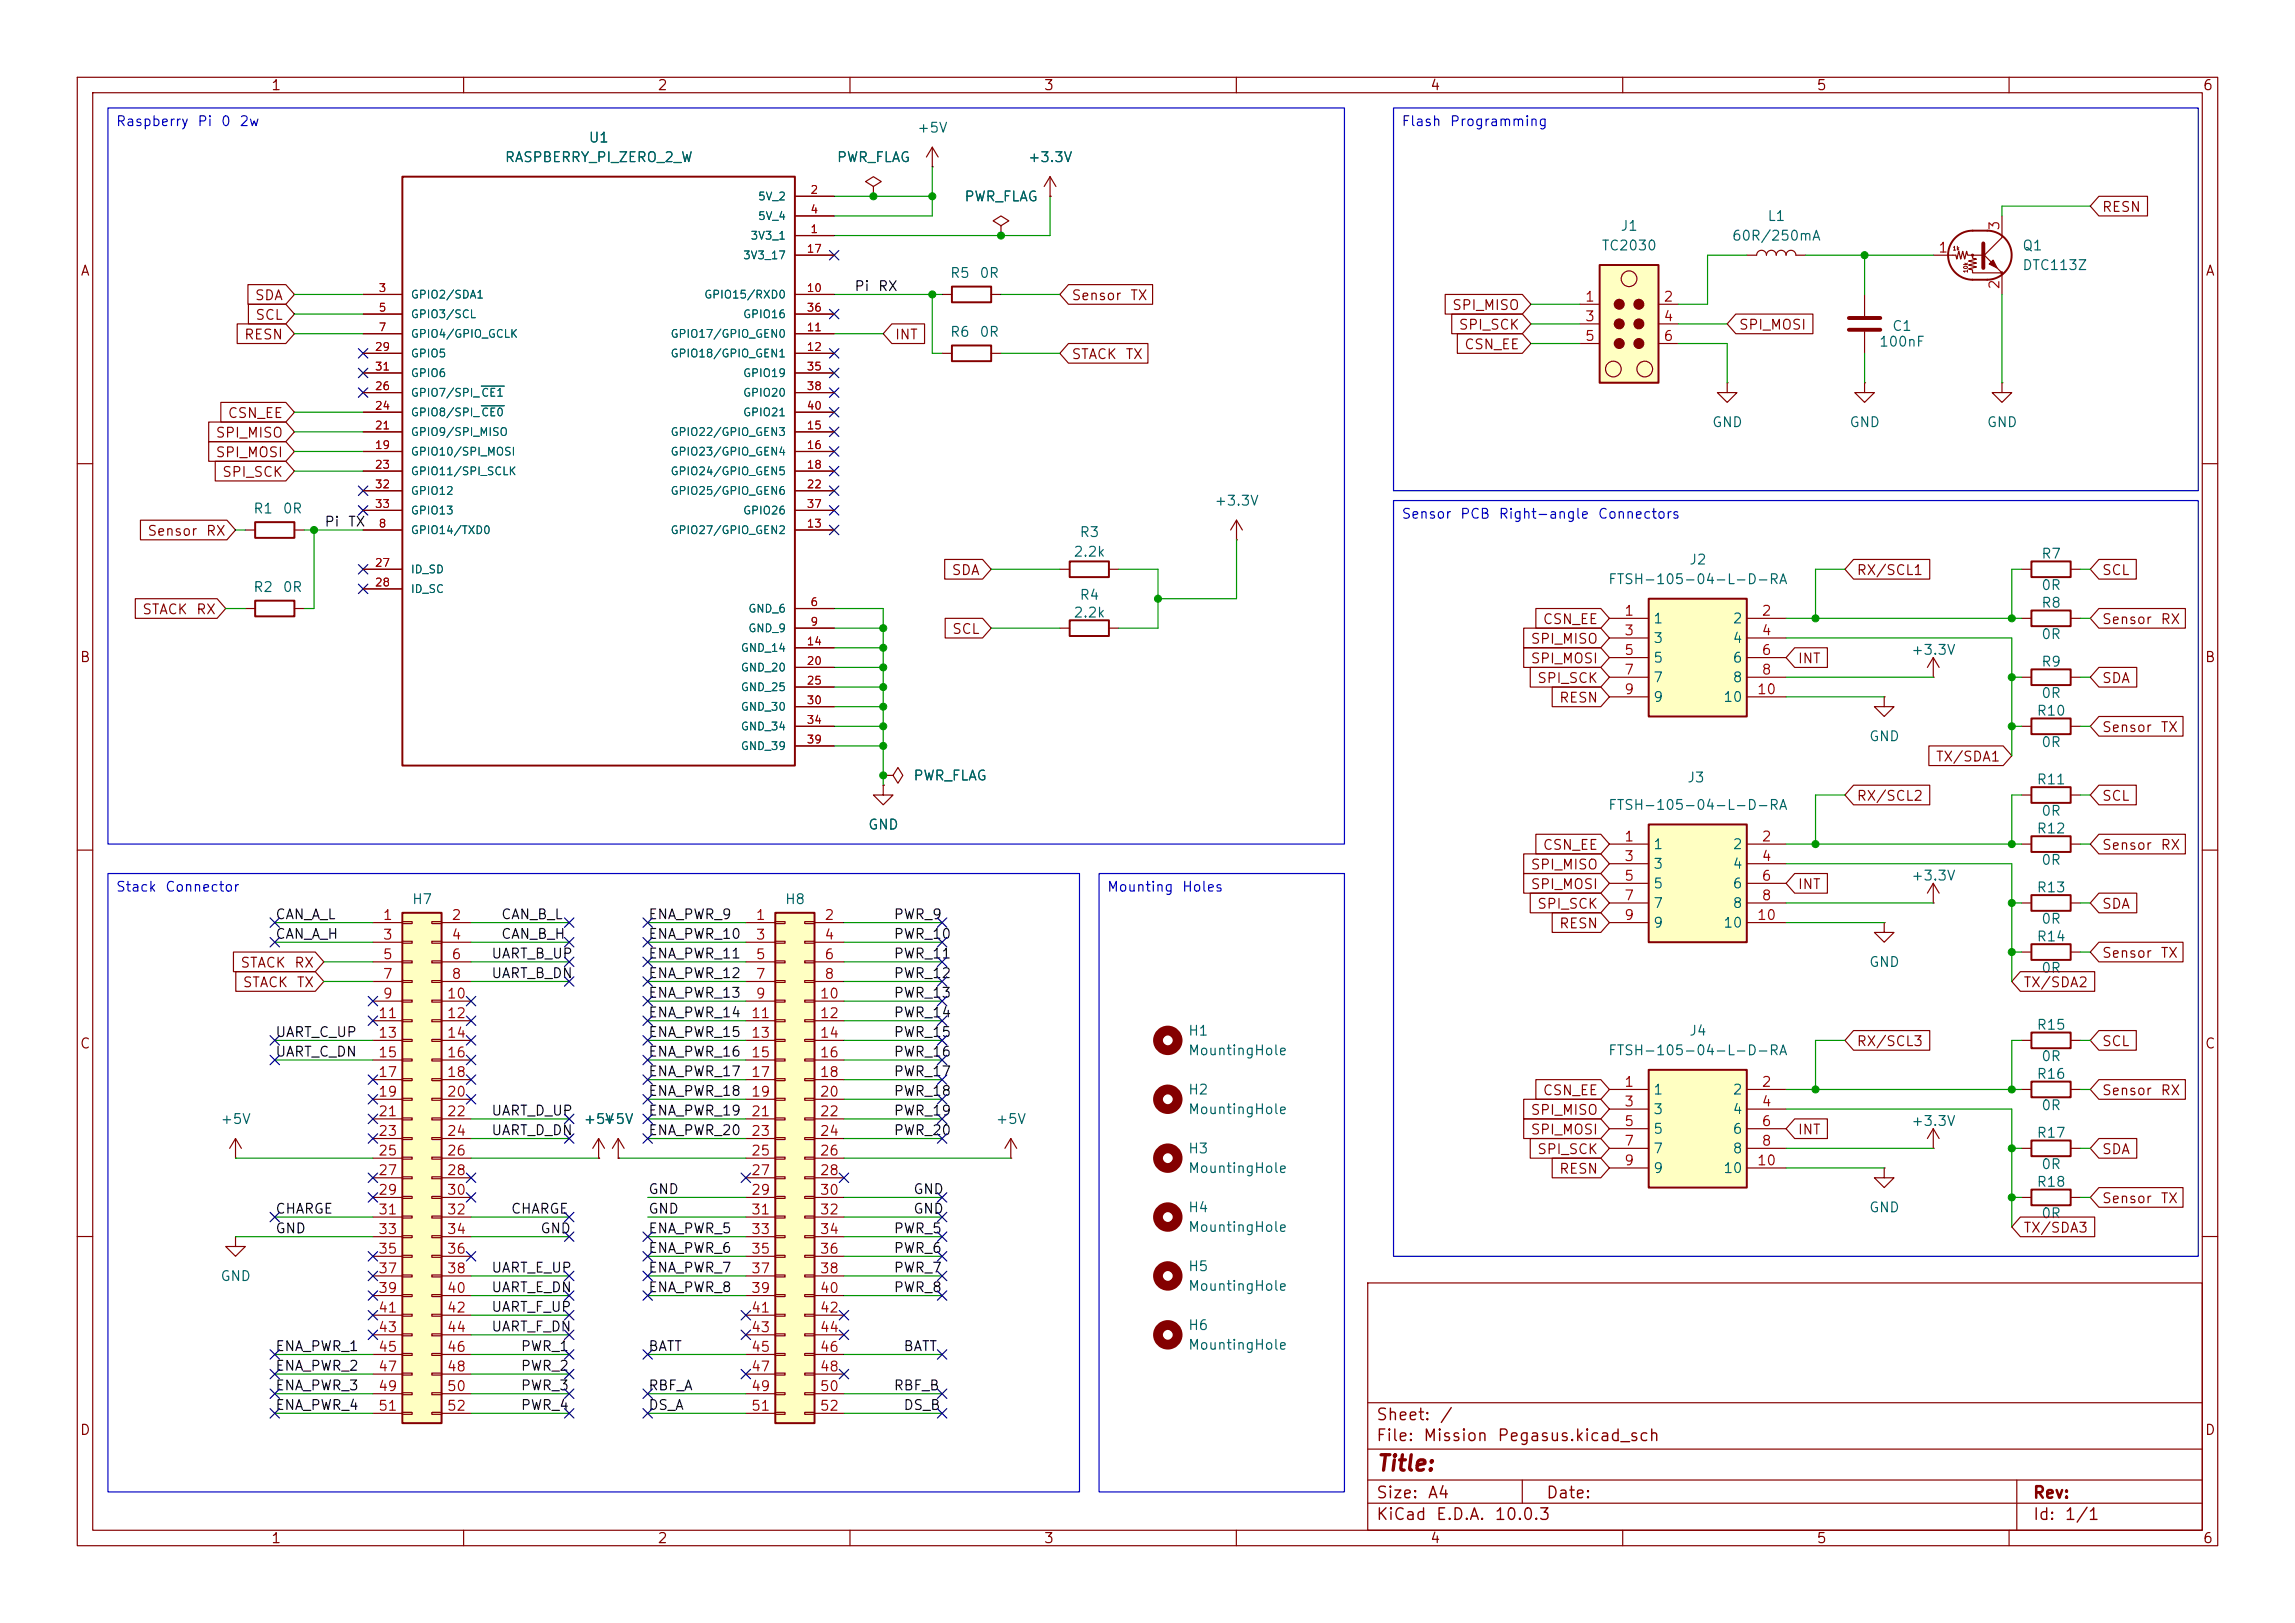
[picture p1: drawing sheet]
<svg xmlns="http://www.w3.org/2000/svg" width="297mm" height="210mm" viewBox="0 0 297 210" stroke-linecap="round" stroke-linejoin="round" font-family="sans-serif">
<defs><g id="words">
<text font-size="2" fill="#840000" x="178" y="190.8">Title:</text>
<g font-size="1.5" fill="#840000">
<text x="178" y="184.2">Sheet:</text>
<text x="186.2" y="184.2">/</text>
<text x="178" y="186.9">File:</text>
<text x="184.1" y="186.9">Mission</text>
<text x="193.7" y="186.9">Pegasus.kicad_sch</text>
<text x="178" y="197.1">KiCad</text>
<text x="178" y="194.3">Size:</text>
<text x="184.7" y="194.3">A4</text>
<text x="185.7" y="197.1">E.D.A.</text>
<text x="193.3" y="197.1">10.0.3</text>
<text x="200" y="194.3">Date:</text>
<text x="263" y="194.3">Rev:</text>
<text x="263" y="197.1">Id:</text>
<text x="267.1" y="197.1">1/1</text>
</g>
<g font-size="1.3" fill="#840000">
<text x="35" y="12">1</text>
<text x="85" y="12">2</text>
<text x="135" y="12">3</text>
<text x="185" y="12">4</text>
<text x="235" y="12">5</text>
<text x="285" y="12">6</text>
<text x="271.9" y="27.7">RESN</text>
<text x="10.3" y="36">A</text>
<text x="285.3" y="36">A</text>
<text x="32.9" y="39.2">SDA</text>
<text x="33" y="41.7">SCL</text>
<text x="138.6" y="39.2">Sensor</text>
<text x="146.2" y="39.2">TX</text>
<text x="187.8" y="40.4">SPI_MISO</text>
<text x="31.5" y="44.2">RESN</text>
<text x="115.7" y="44.2">INT</text>
<text x="138.6" y="46.8">STACK</text>
<text x="145.6" y="46.8">TX</text>
<text x="188.7" y="43">SPI_SCK</text>
<text x="189.4" y="45.5">CSN_EE</text>
<text x="224.9" y="43">SPI_MOSI</text>
<text x="27.8" y="59.5">SPI_MOSI</text>
<text x="27.8" y="56.9">SPI_MISO</text>
<text x="29.4" y="54.4">CSN_EE</text>
<text x="28.7" y="62">SPI_SCK</text>
<text x="19" y="69.6">Sensor</text>
<text x="26.6" y="69.6">RX</text>
<text x="123.1" y="74.7">SDA</text>
<text x="240.2" y="74.7">RX/SCL1</text>
<text x="271.9" y="74.7">SCL</text>
<text x="18.3" y="79.8">STACK</text>
<text x="25.3" y="79.8">RX</text>
<text x="123.1" y="82.3">SCL</text>
<text x="198" y="83.6">SPI_MISO</text>
<text x="199.6" y="81.1">CSN_EE</text>
<text x="271.9" y="81.1">Sensor</text>
<text x="279.5" y="81.1">RX</text>
<text x="10.3" y="86">B</text>
<text x="198" y="86.2">SPI_MOSI</text>
<text x="198.8" y="88.7">SPI_SCK</text>
<text x="232.6" y="86.2">INT</text>
<text x="271.9" y="88.7">SDA</text>
<text x="285.3" y="86">B</text>
<text x="201.7" y="91.2">RESN</text>
<text x="271.9" y="95">Sensor</text>
<text x="279.5" y="95">TX</text>
<text x="250.4" y="98.9">TX/SDA1</text>
<text x="240.2" y="103.9">RX/SCL2</text>
<text x="271.9" y="103.9">SCL</text>
<text x="198" y="112.8">SPI_MISO</text>
<text x="199.6" y="110.3">CSN_EE</text>
<text x="271.9" y="110.3">Sensor</text>
<text x="279.5" y="110.3">RX</text>
<text x="198" y="115.4">SPI_MOSI</text>
<text x="198.8" y="117.9">SPI_SCK</text>
<text x="232.6" y="115.4">INT</text>
<text x="271.9" y="117.9">SDA</text>
<text x="31" y="125.5">STACK</text>
<text x="38" y="125.5">RX</text>
<text x="201.7" y="120.4">RESN</text>
<text x="271.9" y="124.3">Sensor</text>
<text x="279.5" y="124.3">TX</text>
<text x="31.3" y="128.1">STACK</text>
<text x="38.3" y="128.1">TX</text>
<text x="261.8" y="128.1">TX/SDA2</text>
<text x="10.3" y="136">C</text>
<text x="240.2" y="135.7">RX/SCL3</text>
<text x="271.9" y="135.7">SCL</text>
<text x="285.3" y="136">C</text>
<text x="199.6" y="142">CSN_EE</text>
<text x="271.9" y="142">Sensor</text>
<text x="279.5" y="142">RX</text>
<text x="198" y="147.1">SPI_MOSI</text>
<text x="198" y="144.6">SPI_MISO</text>
<text x="198.8" y="149.7">SPI_SCK</text>
<text x="232.6" y="147.1">INT</text>
<text x="271.9" y="149.7">SDA</text>
<text x="201.7" y="152.2">RESN</text>
<text x="261.8" y="159.8">TX/SDA3</text>
<text x="271.9" y="156">Sensor</text>
<text x="279.5" y="156">TX</text>
<text x="10.3" y="186">D</text>
<text x="285.3" y="186">D</text>
<text x="35" y="200">1</text>
<text x="85" y="200">2</text>
<text x="135" y="200">3</text>
<text x="185" y="200">4</text>
<text x="235" y="200">5</text>
<text x="285" y="200">6</text>
</g>
<g font-size="1.3" fill="#0000c2">
<text x="14.9" y="16.6">Raspberry</text>
<text x="25.5" y="16.6">Pi</text>
<text x="28.5" y="16.6">0</text>
<text x="30.9" y="16.6">2w</text>
<text x="181.3" y="16.6">Flash</text>
<text x="187.5" y="16.6">Programming</text>
<text x="181.3" y="67.4">Sensor</text>
<text x="188.9" y="67.4">PCB</text>
<text x="193.9" y="67.4">Right-angle</text>
<text x="206.7" y="67.4">Connectors</text>
<text x="14.9" y="115.7">Stack</text>
<text x="21.3" y="115.7">Connector</text>
<text x="143.2" y="115.7">Mounting</text>
<text x="152.9" y="115.7">Holes</text>
</g>
<g font-size="1.3" fill="#006464">
<text x="118.6" y="17.5">+5V</text>
<text x="65.2" y="21.3">RASPBERRY_PI_ZERO_2_W</text>
<text x="76.1" y="18.8">U1</text>
<text x="108.2" y="21.3">PWR_FLAG</text>
<text x="132.9" y="21.3">+3.3V</text>
<text x="124.7" y="26.4">PWR_FLAG</text>
<text x="228.6" y="28.9">L1</text>
<text x="207.2" y="32.7">TC2030</text>
<text x="209.6" y="30.2">J1</text>
<text x="224.1" y="31.5">60R/250mA</text>
<text x="261.6" y="32.7">Q1</text>
<text x="261.6" y="35.3">DTC113Z</text>
<text x="122.9" y="36.3">R5</text>
<text x="126.7" y="36.3">0R</text>
<text x="122.9" y="43.9">R6</text>
<text x="126.7" y="43.9">0R</text>
<text x="243.1" y="45.2">100nF</text>
<text x="244.8" y="43.1">C1</text>
<text x="221.5" y="55.6">GND</text>
<text x="239.3" y="55.6">GND</text>
<text x="257" y="55.6">GND</text>
<text x="157.1" y="65.7">+3.3V</text>
<text x="32.7" y="66.8">R1</text>
<text x="36.5" y="66.8">0R</text>
<text x="139.6" y="69.8">R3</text>
<text x="32.7" y="76.9">R2</text>
<text x="36.5" y="76.9">0R</text>
<text x="138.8" y="72.3">2.2k</text>
<text x="139.6" y="77.9">R4</text>
<text x="208" y="75.9">FTSH-105-04-L-D-RA</text>
<text x="218.5" y="73.4">J2</text>
<text x="264.1" y="72.6">R7</text>
<text x="264.1" y="76.7">0R</text>
<text x="138.8" y="80.2">2.2k</text>
<text x="213.9" y="81">1</text>
<text x="213.9" y="83.5">3</text>
<text x="224.1" y="81">2</text>
<text x="224.1" y="83.5">4</text>
<text x="264.1" y="78.9">R8</text>
<text x="264.1" y="83">0R</text>
<text x="213.9" y="86.1">5</text>
<text x="213.9" y="88.6">7</text>
<text x="224.1" y="86.1">6</text>
<text x="224.1" y="88.6">8</text>
<text x="247.2" y="85">+3.3V</text>
<text x="264.1" y="86.6">R9</text>
<text x="213.9" y="91.1">9</text>
<text x="222.9" y="91.1">10</text>
<text x="263.5" y="92.9">R10</text>
<text x="264.1" y="90.6">0R</text>
<text x="118.1" y="101.3">PWR_FLAG</text>
<text x="218.3" y="101.6">J3</text>
<text x="241.8" y="96.2">GND</text>
<text x="263.5" y="101.8">R11</text>
<text x="264.1" y="97">0R</text>
<text x="112.3" y="107.7">GND</text>
<text x="208" y="105.1">FTSH-105-04-L-D-RA</text>
<text x="264.1" y="105.9">0R</text>
<text x="213.9" y="110.2">1</text>
<text x="213.9" y="112.7">3</text>
<text x="224.1" y="110.2">2</text>
<text x="224.1" y="112.7">4</text>
<text x="263.5" y="108.2">R12</text>
<text x="264.1" y="112.2">0R</text>
<text x="53.2" y="117.3">H7</text>
<text x="101.5" y="117.3">H8</text>
<text x="213.9" y="115.3">5</text>
<text x="213.9" y="117.8">7</text>
<text x="224.1" y="115.3">6</text>
<text x="224.1" y="117.8">8</text>
<text x="247.2" y="114.3">+3.3V</text>
<text x="263.5" y="115.8">R13</text>
<text x="264.1" y="119.8">0R</text>
<text x="213.9" y="120.4">9</text>
<text x="222.9" y="120.4">10</text>
<text x="241.8" y="125.4">GND</text>
<text x="263.5" y="122.1">R14</text>
<text x="264.1" y="126.2">0R</text>
<text x="153.7" y="134.3">H1</text>
<text x="153.7" y="136.9">MountingHole</text>
<text x="208" y="136.9">FTSH-105-04-L-D-RA</text>
<text x="218.5" y="134.3">J4</text>
<text x="263.5" y="133.6">R15</text>
<text x="264.1" y="137.6">0R</text>
<text x="153.7" y="141.9">H2</text>
<text x="213.9" y="141.9">1</text>
<text x="224.1" y="141.9">2</text>
<text x="263.5" y="139.9">R16</text>
<text x="264.1" y="144">0R</text>
<text x="28.4" y="145.8">+5V</text>
<text x="75.4" y="145.8">+5V</text>
<text x="78" y="145.8">+5V</text>
<text x="128.8" y="145.8">+5V</text>
<text x="153.7" y="144.5">MountingHole</text>
<text x="153.7" y="149.6">H3</text>
<text x="213.9" y="144.5">3</text>
<text x="213.9" y="147">5</text>
<text x="213.9" y="149.6">7</text>
<text x="224.1" y="144.5">4</text>
<text x="224.1" y="147">6</text>
<text x="224.1" y="149.6">8</text>
<text x="247.2" y="146">+3.3V</text>
<text x="263.5" y="147.5">R17</text>
<text x="153.7" y="152.1">MountingHole</text>
<text x="213.9" y="152.1">9</text>
<text x="222.9" y="152.1">10</text>
<text x="263.5" y="153.9">R18</text>
<text x="264.1" y="151.6">0R</text>
<text x="153.7" y="157.2">H4</text>
<text x="153.7" y="159.7">MountingHole</text>
<text x="241.8" y="157.2">GND</text>
<text x="264.1" y="157.9">0R</text>
<text x="28.4" y="166.1">GND</text>
<text x="153.7" y="164.8">H5</text>
<text x="153.7" y="167.3">MountingHole</text>
<text x="153.7" y="172.4">H6</text>
<text x="153.7" y="175">MountingHole</text>
</g>
<g font-size="1.3" fill="#a90000">
<text x="259.1" y="29.9" transform="rotate(-90 259.1 29.9)">3</text>
<text x="250.8" y="33">1</text>
<text x="205" y="39.3">1</text>
<text x="205" y="41.9">3</text>
<text x="215.2" y="39.3">2</text>
<text x="215.2" y="41.9">4</text>
<text x="259.1" y="37.5" transform="rotate(-90 259.1 37.5)">2</text>
<text x="205" y="44.4">5</text>
<text x="215.2" y="44.4">6</text>
<text x="210.1" y="80">1</text>
<text x="210.1" y="82.5">3</text>
<text x="227.9" y="80">2</text>
<text x="227.9" y="82.5">4</text>
<text x="210.1" y="85.1">5</text>
<text x="210.1" y="87.6">7</text>
<text x="227.9" y="85.1">6</text>
<text x="227.9" y="87.6">8</text>
<text x="210.1" y="90.1">9</text>
<text x="227.3" y="90.1">10</text>
<text x="210.1" y="109.2">1</text>
<text x="210.1" y="111.7">3</text>
<text x="227.9" y="109.2">2</text>
<text x="227.9" y="111.7">4</text>
<text x="49.5" y="119.4">1</text>
<text x="58.3" y="119.4">2</text>
<text x="97.7" y="119.4">1</text>
<text x="106.6" y="119.4">2</text>
<text x="210.1" y="114.3">5</text>
<text x="210.1" y="116.8">7</text>
<text x="210.1" y="119.4">9</text>
<text x="227.3" y="119.4">10</text>
<text x="227.9" y="114.3">6</text>
<text x="227.9" y="116.8">8</text>
<text x="49.5" y="121.9">3</text>
<text x="49.5" y="124.4">5</text>
<text x="58.3" y="121.9">4</text>
<text x="58.3" y="124.4">6</text>
<text x="97.7" y="121.9">3</text>
<text x="97.7" y="124.4">5</text>
<text x="106.6" y="121.9">4</text>
<text x="106.6" y="124.4">6</text>
<text x="49.5" y="127">7</text>
<text x="49.5" y="129.5">9</text>
<text x="57.7" y="129.5">10</text>
<text x="58.3" y="127">8</text>
<text x="97.7" y="127">7</text>
<text x="97.7" y="129.5">9</text>
<text x="106" y="129.5">10</text>
<text x="106.6" y="127">8</text>
<text x="48.9" y="132.1">11</text>
<text x="48.9" y="134.6">13</text>
<text x="48.9" y="137.1">15</text>
<text x="57.7" y="132.1">12</text>
<text x="57.7" y="134.6">14</text>
<text x="57.7" y="137.1">16</text>
<text x="97.1" y="132.1">11</text>
<text x="97.1" y="134.6">13</text>
<text x="97.1" y="137.1">15</text>
<text x="106" y="132.1">12</text>
<text x="106" y="134.6">14</text>
<text x="106" y="137.1">16</text>
<text x="48.9" y="139.7">17</text>
<text x="48.9" y="142.2">19</text>
<text x="57.7" y="139.7">18</text>
<text x="57.7" y="142.2">20</text>
<text x="97.1" y="139.7">17</text>
<text x="97.1" y="142.2">19</text>
<text x="106" y="139.7">18</text>
<text x="106" y="142.2">20</text>
<text x="210.1" y="140.9">1</text>
<text x="210.1" y="143.5">3</text>
<text x="227.9" y="140.9">2</text>
<text x="227.9" y="143.5">4</text>
<text x="48.9" y="144.8">21</text>
<text x="48.9" y="147.3">23</text>
<text x="48.9" y="149.8">25</text>
<text x="57.7" y="144.8">22</text>
<text x="57.7" y="147.3">24</text>
<text x="57.7" y="149.8">26</text>
<text x="97.1" y="144.8">21</text>
<text x="97.1" y="147.3">23</text>
<text x="97.1" y="149.8">25</text>
<text x="106" y="144.8">22</text>
<text x="106" y="147.3">24</text>
<text x="106" y="149.8">26</text>
<text x="210.1" y="146">5</text>
<text x="210.1" y="148.6">7</text>
<text x="227.9" y="146">6</text>
<text x="227.9" y="148.6">8</text>
<text x="48.9" y="152.4">27</text>
<text x="48.9" y="154.9">29</text>
<text x="57.7" y="152.4">28</text>
<text x="57.7" y="154.9">30</text>
<text x="97.1" y="152.4">27</text>
<text x="97.1" y="154.9">29</text>
<text x="106" y="152.4">28</text>
<text x="106" y="154.9">30</text>
<text x="210.1" y="151.1">9</text>
<text x="227.3" y="151.1">10</text>
<text x="48.9" y="157.5">31</text>
<text x="48.9" y="160">33</text>
<text x="57.7" y="157.5">32</text>
<text x="57.7" y="160">34</text>
<text x="97.1" y="157.5">31</text>
<text x="97.1" y="160">33</text>
<text x="106" y="157.5">32</text>
<text x="106" y="160">34</text>
<text x="48.9" y="162.5">35</text>
<text x="48.9" y="165.1">37</text>
<text x="48.9" y="167.6">39</text>
<text x="57.7" y="162.5">36</text>
<text x="57.7" y="165.1">38</text>
<text x="57.7" y="167.6">40</text>
<text x="97.1" y="162.5">35</text>
<text x="97.1" y="165.1">37</text>
<text x="97.1" y="167.6">39</text>
<text x="106" y="162.5">36</text>
<text x="106" y="165.1">38</text>
<text x="106" y="167.6">40</text>
<text x="48.9" y="170.2">41</text>
<text x="48.9" y="172.7">43</text>
<text x="57.7" y="170.2">42</text>
<text x="57.7" y="172.7">44</text>
<text x="97.1" y="170.2">41</text>
<text x="97.1" y="172.7">43</text>
<text x="106" y="170.2">42</text>
<text x="106" y="172.7">44</text>
<text x="48.9" y="175.2">45</text>
<text x="48.9" y="177.8">47</text>
<text x="57.7" y="175.2">46</text>
<text x="57.7" y="177.8">48</text>
<text x="97.1" y="175.2">45</text>
<text x="97.1" y="177.8">47</text>
<text x="106" y="175.2">46</text>
<text x="106" y="177.8">48</text>
<text x="48.9" y="180.3">49</text>
<text x="48.9" y="182.9">51</text>
<text x="57.7" y="180.3">50</text>
<text x="57.7" y="182.9">52</text>
<text x="97.1" y="180.3">49</text>
<text x="97.1" y="182.9">51</text>
<text x="106" y="180.3">50</text>
<text x="106" y="182.9">52</text>
</g>
<g font-size="1.3" fill="#0f0f0f">
<text x="110.5" y="38">Pi</text>
<text x="113.5" y="38">RX</text>
<text x="41.9" y="68.5">Pi</text>
<text x="45" y="68.5">TX</text>
<text x="35.6" y="119.3">CAN_A_L</text>
<text x="64.8" y="119.3">CAN_B_L</text>
<text x="83.8" y="119.3">ENA_PWR_9</text>
<text x="115.6" y="119.3">PWR_9</text>
<text x="35.6" y="121.8">CAN_A_H</text>
<text x="63.5" y="124.3">UART_B_UP</text>
<text x="64.8" y="121.8">CAN_B_H</text>
<text x="83.8" y="124.3">ENA_PWR_11</text>
<text x="83.8" y="121.8">ENA_PWR_10</text>
<text x="115.6" y="124.3">PWR_11</text>
<text x="115.6" y="121.8">PWR_10</text>
<text x="63.5" y="126.9">UART_B_DN</text>
<text x="83.8" y="132">ENA_PWR_14</text>
<text x="83.8" y="129.4">ENA_PWR_13</text>
<text x="83.8" y="126.9">ENA_PWR_12</text>
<text x="115.6" y="129.4">PWR_13</text>
<text x="115.6" y="126.9">PWR_12</text>
<text x="115.6" y="132">PWR_14</text>
<text x="35.6" y="137">UART_C_DN</text>
<text x="35.6" y="134.5">UART_C_UP</text>
<text x="83.8" y="137">ENA_PWR_16</text>
<text x="83.8" y="134.5">ENA_PWR_15</text>
<text x="115.6" y="134.5">PWR_15</text>
<text x="115.6" y="137">PWR_16</text>
<text x="83.8" y="139.6">ENA_PWR_17</text>
<text x="83.8" y="142.1">ENA_PWR_18</text>
<text x="115.6" y="142.1">PWR_18</text>
<text x="115.6" y="139.6">PWR_17</text>
<text x="63.5" y="144.7">UART_D_UP</text>
<text x="63.5" y="147.2">UART_D_DN</text>
<text x="83.8" y="147.2">ENA_PWR_20</text>
<text x="83.8" y="144.7">ENA_PWR_19</text>
<text x="115.6" y="144.7">PWR_19</text>
<text x="115.6" y="147.2">PWR_20</text>
<text x="83.8" y="154.8">GND</text>
<text x="118.1" y="154.8">GND</text>
<text x="35.6" y="159.9">GND</text>
<text x="35.6" y="157.4">CHARGE</text>
<text x="66" y="157.4">CHARGE</text>
<text x="69.8" y="159.9">GND</text>
<text x="83.8" y="157.4">GND</text>
<text x="83.8" y="159.9">ENA_PWR_5</text>
<text x="115.6" y="159.9">PWR_5</text>
<text x="118.1" y="157.4">GND</text>
<text x="63.5" y="167.5">UART_E_DN</text>
<text x="63.5" y="165">UART_E_UP</text>
<text x="83.8" y="162.4">ENA_PWR_6</text>
<text x="83.8" y="165">ENA_PWR_7</text>
<text x="83.8" y="167.5">ENA_PWR_8</text>
<text x="115.6" y="165">PWR_7</text>
<text x="115.6" y="167.5">PWR_8</text>
<text x="115.6" y="162.4">PWR_6</text>
<text x="63.5" y="170.1">UART_F_UP</text>
<text x="63.5" y="172.6">UART_F_DN</text>
<text x="35.6" y="175.1">ENA_PWR_1</text>
<text x="35.6" y="177.7">ENA_PWR_2</text>
<text x="67.3" y="177.7">PWR_2</text>
<text x="67.3" y="175.1">PWR_1</text>
<text x="83.8" y="175.1">BATT</text>
<text x="116.8" y="175.1">BATT</text>
<text x="35.6" y="182.8">ENA_PWR_4</text>
<text x="35.6" y="180.2">ENA_PWR_3</text>
<text x="67.3" y="182.8">PWR_4</text>
<text x="67.3" y="180.2">PWR_3</text>
<text x="83.8" y="182.8">DS_A</text>
<text x="83.8" y="180.2">RBF_A</text>
<text x="115.6" y="180.2">RBF_B</text>
<text x="116.8" y="182.8">DS_B</text>
</g>
<g font-size="1" fill="#006464">
<text x="98" y="26.2">5V_2</text>
<text x="98" y="28.7">5V_4</text>
<text x="96.1" y="33.8">3V3_17</text>
<text x="97.1" y="31.3">3V3_1</text>
<text x="53.1" y="38.9">GPIO2/SDA1</text>
<text x="53.1" y="41.4">GPIO3/SCL</text>
<text x="91.1" y="38.9">GPIO15/RXD0</text>
<text x="96.1" y="41.4">GPIO16</text>
<text x="53.1" y="44">GPIO4/GPIO_GCLK</text>
<text x="53.1" y="46.5">GPIO5</text>
<text x="86.7" y="44">GPIO17/GPIO_GEN0</text>
<text x="86.7" y="46.5">GPIO18/GPIO_GEN1</text>
<text x="53.1" y="51.6">GPIO7/SPI_CE1</text>
<text x="53.1" y="49">GPIO6</text>
<text x="96.1" y="49">GPIO19</text>
<text x="96.1" y="51.6">GPIO20</text>
<text x="53.1" y="59.2">GPIO10/SPI_MOSI</text>
<text x="53.1" y="56.7">GPIO9/SPI_MISO</text>
<text x="53.1" y="54.1">GPIO8/SPI_CE0</text>
<text x="86.7" y="56.7">GPIO22/GPIO_GEN3</text>
<text x="86.7" y="59.2">GPIO23/GPIO_GEN4</text>
<text x="96.1" y="54.1">GPIO21</text>
<text x="53.1" y="61.7">GPIO11/SPI_SCLK</text>
<text x="53.1" y="64.3">GPIO12</text>
<text x="86.7" y="61.7">GPIO24/GPIO_GEN5</text>
<text x="86.7" y="64.3">GPIO25/GPIO_GEN6</text>
<text x="53.1" y="69.4">GPIO14/TXD0</text>
<text x="53.1" y="66.8">GPIO13</text>
<text x="86.7" y="69.4">GPIO27/GPIO_GEN2</text>
<text x="96.1" y="66.8">GPIO26</text>
<text x="53.1" y="74.4">ID_SD</text>
<text x="53.1" y="77">ID_SC</text>
<text x="96.8" y="79.5">GND_6</text>
<text x="96.8" y="82.1">GND_9</text>
<text x="95.8" y="84.6">GND_14</text>
<text x="95.8" y="87.1">GND_20</text>
<text x="95.8" y="89.7">GND_25</text>
<text x="95.8" y="92.2">GND_30</text>
<text x="95.8" y="94.8">GND_34</text>
<text x="95.8" y="97.3">GND_39</text>
</g>
<g font-size="1" fill="#a90000">
<text x="104.8" y="25.3">2</text>
<text x="104.8" y="27.9">4</text>
<text x="104.3" y="32.9">17</text>
<text x="104.8" y="30.4">1</text>
<text x="48.9" y="38">3</text>
<text x="48.9" y="40.6">5</text>
<text x="104.3" y="38">10</text>
<text x="104.3" y="40.6">36</text>
<text x="48.4" y="45.6">29</text>
<text x="48.9" y="43.1">7</text>
<text x="104.3" y="43.1">11</text>
<text x="104.3" y="45.6">12</text>
<text x="48.4" y="53.3">24</text>
<text x="48.4" y="50.7">26</text>
<text x="48.4" y="48.2">31</text>
<text x="104.3" y="48.2">35</text>
<text x="104.3" y="50.7">38</text>
<text x="104.3" y="53.3">40</text>
<text x="48.4" y="58.3">19</text>
<text x="48.4" y="55.8">21</text>
<text x="104.3" y="55.8">15</text>
<text x="104.3" y="58.3">16</text>
<text x="48.4" y="60.9">23</text>
<text x="48.4" y="63.4">32</text>
<text x="48.4" y="66">33</text>
<text x="104.3" y="60.9">18</text>
<text x="104.3" y="63.4">22</text>
<text x="104.3" y="66">37</text>
<text x="48.9" y="68.5">8</text>
<text x="104.3" y="68.5">13</text>
<text x="48.4" y="73.6">27</text>
<text x="48.4" y="76.1">28</text>
<text x="104.3" y="83.7">14</text>
<text x="104.8" y="78.7">6</text>
<text x="104.8" y="81.2">9</text>
<text x="104.3" y="86.3">20</text>
<text x="104.3" y="88.8">25</text>
<text x="104.3" y="91.4">30</text>
<text x="104.3" y="93.9">34</text>
<text x="104.3" y="96.4">39</text>
</g>
<g font-size=".5" fill="#840000">
<text x="252.7" y="32.5">1k</text>
<text x="254.8" y="35.4" transform="rotate(-90 254.8 35.4)">10k</text>
</g>
</g></defs>
<g fill="none" stroke="#840000" stroke-width=".15">
<path d="M10 10h277v190h-277zM12 12h273v186h-273zM60 10v2M110 10v2M120.6 19.1l-.7 1.2M120.6 19.1l.8 1.2M120.6 19.1v2.5M160 10v2M210 10v2M260 10v2M113 24.1l1-.6-1-.6-1 .6 1 .6v1.3M113 25.4h.1"/>
<path d="M120.6 21.6h.1M121.9 38.1h1.3M128.3 38.1h1.2M129.5 29.2l1.1-.6-1.1-.7-1 .7 1 .6v1.3M129.5 30.5h.1M10 60h2M137.2 73.7h1.2M143.5 73.7h1.3M285 60h2M137.2 81.3h1.2M143.5 81.3h1.3M10 110h2"/>
<path d="M114.3 100.3h1.3l.6-1 .6 1-.6 1-.6-1M114.3 100.3h.1M250.2 116.8h.1M250.2 114.3l-.8 1.3M250.2 114.3l.8 1.3M250.2 114.3v2.5M261.6 102.9h1.3M268 102.9h1.2M285 110h2M10 160h2M177 166h108v32h-108zM285 160h2"/>
<path d="M60 198v2M110 198v2M160 198v2M177 194.5h108M177 191.5h108M177 187.5h108M177 181.5h108M197 191.5v3M210 198v2M260 198v2M261 191.5v6.5"/>
</g>
<path d="M123.2 37.1h5.1v2h-5.1zM138.4 72.6h5.1v2.1h-5.1zM138.4 80.3h5.1v2h-5.1zM262.9 101.9h5.1v2h-5.1z" fill="none" stroke="#840000" stroke-width=".25"/>
<g fill="none" stroke="#840000" stroke-width="1.3">
<circle cx="151.1" cy="157.5" r="1.27"/>
<circle cx="151.1" cy="165.1" r="1.27"/>
</g>
<path d="M213.4 77.5h12.7v15.2h-12.7z" fill="#ffffc2"/>
<path d="M52.1 22.9h50.8v76.2h-50.8zM33 67.6h5.1v2h-5.1zM33 77.7h5.1v2.1h-5.1zM213.4 77.5h12.7v15.2h-12.7zM262.9 108.2h5.1v2h-5.1z" fill="none" stroke="#840000" stroke-width=".25"/>
<g fill="none" stroke="#840000" stroke-width=".15">
<path d="M47 38.1h5.1M102.9 30.5h5M102.9 25.4h5M102.9 38.1h5M102.9 27.9h5M102.9 33h5M226.1 33h1.2a.64 .64 0 0 1 .7-.6 .64 .64 0 0 1 .6 .6 .64 .64 0 0 1 .6-.6 .64 .64 0 0 1 .7 .6 .64 .64 0 0 1 .6-.6 .64 .64 0 0 1 .6 .6 .64 .64 0 0 1 .7-.6 .64 .64 0 0 1 .6 .6h1.3M47 40.6h5.1M47 43.2h5.1M47 45.7h5.1M47 55.9h5.1M47 58.4h5.1"/>
<path d="M47 53.3h5.1M47 50.8h5.1M47 48.3h5.1M102.9 40.6h5M102.9 43.2h5M102.9 45.7h5M102.9 55.9h5M102.9 58.4h5M102.9 53.3h5M102.9 50.8h5M102.9 48.3h5M223.5 49.5v1.3h1.3l-1.3 1.3-1.3-1.3h1.3"/>
<path d="M223.5 49.5h.1M241.3 49.5v1.3h1.3l-1.3 1.3-1.3-1.3h1.3M241.3 49.5h.1M31.7 68.6h1.3M31.7 78.7h1.3M38.1 68.6h1.3M38.1 78.7h1.3M47 68.6h5.1M47 61h5.1M47 63.5h5.1M47 73.7h5.1M47 76.2h5.1"/>
<path d="M47 66h5.1M102.9 68.6h5M102.9 78.7h5M102.9 61h5M102.9 63.5h5M102.9 66h5M102.9 81.3h5M102.9 83.8h5M102.9 86.4h5M102.9 88.9h5M102.9 91.4h5M102.9 94h5"/>
<path d="M102.9 96.5h5M208.3 80h5.1M208.3 82.6h5.1M208.3 85.1h5.1M208.3 87.6h5.1M208.3 90.2h5.1M226.1 80h5M226.1 82.6h5M226.1 85.1h5M226.1 87.6h5M226.1 90.2h5M114.3 101.6v1.3h1.3l-1.3 1.2-1.3-1.2h1.3"/>
<path d="M114.3 101.6h.1M261.6 109.2h1.3M268 109.2h1.2M30.5 149.9h.1M30.5 147.3l-.8 1.3M30.5 147.3l.7 1.3M30.5 147.3v2.6"/>
</g>
<path d="M62.3 52.5h2.9M62.3 50h2.9" fill="none" stroke="#006464" stroke-width=".15"/>
<path d="M207 34.3h7.6v15.2h-7.6z" fill="#ffffc2"/>
<path d="M207 34.3h7.6v15.2h-7.6zM262.9 72.6h5.1v2.1h-5.1zM262.9 153.9h5.1v2.1h-5.1z" fill="none" stroke="#840000" stroke-width=".25"/>
<g fill="none" stroke="#840000" stroke-width=".15">
<path d="M204.5 39.4h2.5M214.6 39.4h2.6M241.3 38.1v2.8M204.5 41.9h2.5M204.5 44.5h2.5M214.6 41.9h2.6M214.6 44.5h2.6M241.3 42.9v2.8M259.1 49.5v1.3h1.2l-1.2 1.3-1.3-1.3h1.3M259.1 49.5h.1M261.6 73.7h1.3M268 73.7h1.2"/>
<path d="M250.2 148.6h.1M250.2 146.1l-.8 1.2M250.2 146.1l.8 1.2M250.2 146.1v2.5M261.6 154.9h1.3M268 154.9h1.2"/>
<circle cx="210.8" cy="36.1" r="1.02"/>
<circle cx="208.8" cy="47.8" r="1.02"/>
<circle cx="212.9" cy="47.8" r="1.02"/>
</g>
<g fill="#840000" stroke="#840000" stroke-width=".15">
<circle cx="209.5" cy="39.4" r=".63"/>
<circle cx="209.5" cy="41.9" r=".63"/>
<circle cx="209.5" cy="44.4" r=".63"/>
<circle cx="212.1" cy="39.4" r=".63"/>
<circle cx="212.1" cy="41.9" r=".63"/>
<circle cx="212.1" cy="44.4" r=".63"/>
</g>
<circle cx="151.1" cy="172.7" r="1.27" fill="none" stroke="#840000" stroke-width="1.3"/>
<path d="M239.3 41.1h4M239.3 42.7h4" fill="none" stroke="#840000" stroke-width=".51"/>
<path d="M213.4 138.4h12.7v15.3h-12.7z" fill="#ffffc2"/>
<path d="M253 30.8a3.2 3.2 0 0 1 2.3-1h1.9a3.2 3.2 0 0 1 3.1 3.2 3.2 3.2 0 0 1-3.1 3.2h-1.9a3.2 3.2 0 0 1-3-2 3.2 3.2 0 0 1 .7-3.4zM213.4 138.4h12.7v15.3h-12.7z" fill="none" stroke="#840000" stroke-width=".25"/>
<g fill="none" stroke="#840000" stroke-width=".15">
<path d="M250.2 33h2.9l.1 .5 .3-1 .2 1 .3-1 .3 1 .2-1 .1 .5h1.9M256.5 32.8l2.6 2.5h-3.8v-.4l-.5-.1 1-.3-1-.2 1-.3-1-.2 1-.3-.5-.1v-.4M259.1 27.9v2.8l-2.6 2.6M259.1 35.6v2.5M208.3 141h5.1M208.3 143.5h5.1M208.3 146.1h5.1M208.3 148.6h5.1M208.3 151.1h5.1M226.1 141h5M226.1 143.5h5M226.1 146.1h5"/>
<path d="M226.1 148.6h5M226.1 151.1h5M30.5 160v1.3h1.2l-1.2 1.3-1.3-1.3h1.3M30.5 160h.1"/>
<circle cx="255.3" cy="33" r=".13"/>
<circle cx="259.1" cy="35.3" r=".13"/>
</g>
<path d="M256.7 31.5v3.2z" fill="#840000" stroke="#840000" stroke-width=".51"/>
<path d="M257.4 34.2l.5-.5 .5 1z" fill="#840000" stroke="#840000" stroke-width=".15"/>
<path d="M213.4 106.7h12.7v15.2h-12.7z" fill="#ffffc2"/>
<path d="M213.4 106.7h12.7v15.2h-12.7zM262.9 122.2h5.1v2h-5.1z" fill="none" stroke="#840000" stroke-width=".25"/>
<g fill="none" stroke="#840000" stroke-width=".15">
<path d="M243.8 90.2v1.2h1.3l-1.3 1.3-1.2-1.3h1.2M243.8 90.2h.1M208.3 109.2h5.1M208.3 111.8h5.1M208.3 114.3h5.1M208.3 116.8h5.1M208.3 119.4h5.1M226.1 109.2h5M226.1 111.8h5M226.1 114.3h5M226.1 116.8h5M226.1 119.4h5"/>
<path d="M261.6 123.2h1.3M268 123.2h1.2M77.5 149.9h.1M77.5 147.3l-.8 1.3M77.5 147.3l.7 1.3M77.5 147.3v2.6M80 149.9h.1M80 147.3l-.8 1.3M80 147.3l.8 1.3M80 147.3v2.6M130.8 149.9h.1M130.8 147.3l-.8 1.3"/>
<path d="M130.8 147.3l.8 1.3M130.8 147.3v2.6"/>
</g>
<path d="M52.1 118.1h5v66.1h-5z" fill="#ffffc2"/>
<path d="M52.1 118.1h5v66.1h-5z" fill="none" stroke="#840000" stroke-width=".25"/>
<g fill="none" stroke="#840000" stroke-width=".15">
<path d="M48.3 119.4h3.8M52.1 119.3h1.2v.2h-1.2zM55.9 119.3h1.2v.2h-1.2zM57.1 119.4h3.9M48.3 121.9h3.8M48.3 124.5h3.8M48.3 127h3.8M48.3 129.5h3.8M48.3 132.1h3.8M48.3 134.6h3.8M48.3 137.2h3.8M48.3 139.7h3.8"/>
<path d="M52.1 121.8h1.2v.2h-1.2zM52.1 124.3h1.2v.3h-1.2zM52.1 126.9h1.2v.2h-1.2zM52.1 129.4h1.2v.3h-1.2zM52.1 132h1.2v.2h-1.2zM52.1 134.5h1.2v.2h-1.2zM52.1 137h1.2v.3h-1.2zM52.1 139.6h1.2v.2h-1.2zM55.9 121.8h1.2v.2h-1.2zM55.9 124.3h1.2v.3h-1.2zM55.9 126.9h1.2v.2h-1.2zM55.9 129.4h1.2v.3h-1.2z"/>
<path d="M55.9 132h1.2v.2h-1.2zM55.9 134.5h1.2v.2h-1.2zM55.9 137h1.2v.3h-1.2zM55.9 139.6h1.2v.2h-1.2zM57.1 121.9h3.9M57.1 124.5h3.9M57.1 127h3.9M57.1 129.5h3.9M57.1 132.1h3.9M57.1 134.6h3.9M57.1 137.2h3.9M57.1 139.7h3.9"/>
<path d="M48.3 142.2h3.8M48.3 144.8h3.8M48.3 147.3h3.8M48.3 149.9h3.8M48.3 152.4h3.8M48.3 154.9h3.8M48.3 157.5h3.8M52.1 142.1h1.2v.3h-1.2zM52.1 144.7h1.2v.2h-1.2zM52.1 147.2h1.2v.2h-1.2zM52.1 149.7h1.2v.3h-1.2zM52.1 152.3h1.2v.2h-1.2z"/>
<path d="M52.1 154.8h1.2v.3h-1.2zM52.1 157.4h1.2v.2h-1.2zM52.1 159.9h1.2v.2h-1.2zM55.9 142.1h1.2v.3h-1.2zM55.9 144.7h1.2v.2h-1.2zM55.9 147.2h1.2v.2h-1.2zM55.9 149.7h1.2v.3h-1.2zM55.9 152.3h1.2v.2h-1.2zM55.9 154.8h1.2v.3h-1.2zM55.9 157.4h1.2v.2h-1.2zM55.9 159.9h1.2v.2h-1.2zM57.1 142.2h3.9"/>
<path d="M57.1 144.8h3.9M57.1 147.3h3.9M57.1 149.9h3.9M57.1 152.4h3.9M57.1 154.9h3.9M57.1 157.5h3.9M48.3 160h3.8M48.3 162.6h3.8M48.3 165.1h3.8M48.3 167.6h3.8M48.3 170.2h3.8M48.3 172.7h3.8"/>
<path d="M48.3 175.3h3.8M48.3 177.8h3.8M52.1 162.4h1.2v.3h-1.2zM52.1 165h1.2v.2h-1.2zM52.1 167.5h1.2v.3h-1.2zM52.1 170.1h1.2v.2h-1.2zM52.1 172.6h1.2v.2h-1.2zM52.1 175.1h1.2v.3h-1.2zM52.1 177.7h1.2v.2h-1.2zM55.9 162.4h1.2v.3h-1.2zM55.9 165h1.2v.2h-1.2zM55.9 167.5h1.2v.3h-1.2z"/>
<path d="M55.9 170.1h1.2v.2h-1.2zM55.9 172.6h1.2v.2h-1.2zM55.9 175.1h1.2v.3h-1.2zM55.9 177.7h1.2v.2h-1.2zM57.1 160h3.9M57.1 162.6h3.9M57.1 165.1h3.9M57.1 167.6h3.9M57.1 170.2h3.9M57.1 172.7h3.9M57.1 175.3h3.9M57.1 177.8h3.9"/>
<path d="M48.3 180.3h3.8M48.3 182.9h3.8M52.1 180.2h1.2v.3h-1.2zM52.1 182.8h1.2v.2h-1.2zM55.9 180.2h1.2v.3h-1.2zM55.9 182.8h1.2v.2h-1.2zM57.1 180.3h3.9M57.1 182.9h3.9"/>
</g>
<path d="M100.3 118.1h5.1v66.1h-5.1z" fill="#ffffc2"/>
<path d="M123.2 44.7h5.1v2h-5.1zM262.9 79h5.1v2h-5.1zM262.9 93h5.1v2h-5.1zM262.9 86.6h5.1v2h-5.1zM100.3 118.1h5.1v66.1h-5.1zM262.9 115.8h5.1v2.1h-5.1zM262.9 133.6h5.1v2h-5.1zM262.9 140h5.1v2h-5.1zM262.9 147.6h5.1v2h-5.1z" fill="none" stroke="#840000" stroke-width=".25"/>
<g fill="none" stroke="#840000" stroke-width=".15">
<path d="M32.1 36.8h4.9l1.1 1.3-1.1 1.3h-4.9zM32.1 39.4h4.9l1.1 1.2-1.1 1.3h-4.9zM47 38.1h5.1M102.9 30.5h5M102.9 25.4h5M102.9 38.1h5M102.9 27.9h5M102.9 33h5M113 25.4h.1M129.5 30.5h.1M135.9 25.4h.1M135.9 22.9l-.8 1.2"/>
<path d="M135.9 22.9l.8 1.2M135.9 22.9v2.5M138.3 36.8h10.9v2.6h-10.9l-1.1-1.3zM187 38.1h10l1.1 1.3-1.1 1.2h-10zM271.6 25.4h6.3v2.5h-6.3l-1.1-1.2zM27 57.1h10l1.1 1.3-1.1 1.3h-10zM27 54.6h10l1.1 1.3-1.1 1.3h-10zM27.9 59.7h9.1l1.1 1.3-1.1 1.2h-9.1zM28.6 52.1h8.4l1.1 1.2-1.1 1.3h-8.4zM30.7 41.9h6.3l1.1 1.3-1.1 1.3h-6.3zM47 45.7h5.1M47 40.6h5.1"/>
<path d="M47 43.2h5.1M47 55.9h5.1M47 58.4h5.1M47 53.3h5.1M47 50.8h5.1M47 48.3h5.1M102.9 45.7h5M102.9 40.6h5M102.9 43.2h5M102.9 55.9h5M102.9 58.4h5M102.9 53.3h5"/>
<path d="M102.9 50.8h5M102.9 48.3h5M115.4 41.9h4.2v2.6h-4.2l-1.1-1.3zM121.9 45.7h1.3M128.3 45.7h1.2M138.3 44.4h10.3v2.6h-10.3l-1.1-1.3zM187.9 40.6h9.1l1.1 1.3-1.1 1.3h-9.1zM188.6 43.2h8.4l1.1 1.3-1.1 1.2h-8.4zM224.6 40.6h10v2.6h-10l-1.1-1.3zM17.5 77.5h10.6l1.1 1.2-1.1 1.3h-10.6zM18.2 67.3h11.2l1.1 1.3-1.1 1.3h-11.2zM47 68.6h5.1"/>
<path d="M47 61h5.1M47 63.5h5.1M47 73.7h5.1M47 76.2h5.1M47 66h5.1M102.9 78.7h5M102.9 68.6h5M102.9 61h5M102.9 63.5h5M102.9 66h5M122.3 72.4h4.9l1.1 1.3-1.1 1.2h-4.9zM160 69.9h.1"/>
<path d="M160 67.3l-.7 1.3M160 67.3l.8 1.3M160 67.3v2.6M198.8 78.7h8.4l1.1 1.3-1.1 1.3h-8.4zM239.9 72.4h9.8v2.5h-9.8l-1.1-1.2zM271.6 78.7h11.2v2.6h-11.2l-1.1-1.3zM271.6 72.4h4.9v2.5h-4.9l-1.1-1.2zM102.9 94h5M102.9 81.3h5M102.9 83.8h5M102.9 86.4h5M102.9 88.9h5"/>
<path d="M102.9 91.4h5M102.9 96.5h5M122.3 80h4.9l1.1 1.3-1.1 1.3h-4.9zM197.2 81.3h10l1.1 1.3-1.1 1.2h-10zM197.2 83.8h10l1.1 1.3-1.1 1.3h-10zM198 86.4h9.2l1.1 1.2-1.1 1.3h-9.2zM200.9 88.9h6.3l1.1 1.3-1.1 1.2h-6.3zM232.3 83.8h4.2v2.6h-4.2l-1.2-1.3zM249.6 96.5h9.6l1.1 1.3-1.1 1.3h-9.6zM250.2 87.6h.1M250.2 85.1l-.8 1.3M250.2 85.1l.8 1.3"/>
<path d="M250.2 85.1v2.5M261.6 94h1.3M261.6 87.6h1.3M261.6 80h1.3M268 94h1.2M268 87.6h1.2M268 80h1.2M271.6 92.7h10.9v2.6h-10.9l-1.1-1.3zM271.6 86.4h4.9v2.5h-4.9l-1.1-1.3zM96.5 119.4h3.8M100.3 119.3h1.3v.2h-1.3zM104.1 119.3h1.3v.2h-1.3z"/>
<path d="M105.4 119.4h3.8M114.3 101.6h.1M114.3 100.3h.1M197.2 110.5h10l1.1 1.3-1.1 1.2h-10zM197.2 113h10l1.1 1.3-1.1 1.3h-10zM198 115.6h9.2l1.1 1.2-1.1 1.3h-9.2zM198.8 107.9h8.4l1.1 1.3-1.1 1.3h-8.4zM200.9 118.1h6.3l1.1 1.3-1.1 1.3h-6.3zM232.3 113h4.2v2.6h-4.2l-1.2-1.3zM239.9 101.6h9.8v2.5h-9.8l-1.1-1.2zM243.8 119.4v1.3h1.3l-1.3 1.2-1.2-1.2h1.2M243.8 119.4h.1"/>
<path d="M261.6 116.8h1.3M268 116.8h1.2M271.6 101.6h4.9v2.5h-4.9l-1.1-1.2zM271.6 107.9h11.2v2.6h-11.2l-1.1-1.3zM271.6 115.6h4.9v2.5h-4.9l-1.1-1.3zM30.2 123.2h10.6l1.1 1.3-1.1 1.2h-10.6zM30.5 125.7h10.3l1.1 1.3-1.1 1.3h-10.3zM96.5 121.9h3.8M96.5 124.5h3.8M96.5 127h3.8M96.5 129.5h3.8M96.5 132.1h3.8"/>
<path d="M96.5 134.6h3.8M96.5 137.2h3.8M96.5 139.7h3.8M100.3 121.8h1.3v.2h-1.3zM100.3 124.3h1.3v.3h-1.3zM100.3 126.9h1.3v.2h-1.3zM100.3 129.4h1.3v.3h-1.3zM100.3 132h1.3v.2h-1.3zM100.3 134.5h1.3v.2h-1.3zM100.3 137h1.3v.3h-1.3zM100.3 139.6h1.3v.2h-1.3zM104.1 121.8h1.3v.2h-1.3z"/>
<path d="M104.1 124.3h1.3v.3h-1.3zM104.1 126.9h1.3v.2h-1.3zM104.1 129.4h1.3v.3h-1.3zM104.1 132h1.3v.2h-1.3zM104.1 134.5h1.3v.2h-1.3zM104.1 137h1.3v.3h-1.3zM104.1 139.6h1.3v.2h-1.3zM105.4 121.9h3.8M105.4 124.5h3.8M105.4 127h3.8M105.4 129.5h3.8M105.4 132.1h3.8"/>
<path d="M105.4 134.6h3.8M105.4 137.2h3.8M105.4 139.7h3.8M198.8 139.7h8.4l1.1 1.3-1.1 1.2h-8.4zM239.9 133.3h9.8v2.6h-9.8l-1.1-1.3zM261.5 125.7h9.6v2.6h-9.6l-1.2-1.3zM261.6 134.6h1.3M268 134.6h1.2M271.6 139.7h11.2v2.5h-11.2l-1.1-1.2zM271.6 121.9h10.9v2.6h-10.9l-1.1-1.3zM271.6 133.3h4.9v2.6h-4.9l-1.1-1.3zM77.5 149.9h.1"/>
<path d="M80 149.9h.1M96.5 142.2h3.8M96.5 144.8h3.8M96.5 147.3h3.8M96.5 149.9h3.8M96.5 152.4h3.8M96.5 154.9h3.8M96.5 157.5h3.8M100.3 142.1h1.3v.3h-1.3zM100.3 144.7h1.3v.2h-1.3zM100.3 147.2h1.3v.2h-1.3zM100.3 149.7h1.3v.3h-1.3z"/>
<path d="M100.3 152.3h1.3v.2h-1.3zM100.3 154.8h1.3v.3h-1.3zM100.3 157.4h1.3v.2h-1.3zM100.3 159.9h1.3v.2h-1.3zM104.1 142.1h1.3v.3h-1.3zM104.1 144.7h1.3v.2h-1.3zM104.1 147.2h1.3v.2h-1.3zM104.1 149.7h1.3v.3h-1.3zM104.1 152.3h1.3v.2h-1.3zM104.1 154.8h1.3v.3h-1.3zM104.1 157.4h1.3v.2h-1.3zM104.1 159.9h1.3v.2h-1.3z"/>
<path d="M105.4 142.2h3.8M105.4 144.8h3.8M105.4 147.3h3.8M105.4 149.9h3.8M105.4 152.4h3.8M105.4 154.9h3.8M105.4 157.5h3.8M197.2 144.8h10l1.1 1.3-1.1 1.2h-10zM197.2 142.2h10l1.1 1.3-1.1 1.3h-10zM198 147.3h9.2l1.1 1.3-1.1 1.3h-9.2zM200.9 149.9h6.3l1.1 1.2-1.1 1.3h-6.3zM232.3 144.8h4.2v2.5h-4.2l-1.2-1.2z"/>
<path d="M243.8 151.1v1.3h1.3l-1.3 1.3-1.2-1.3h1.2M243.8 151.1h.1M261.5 157.5h9.6v2.5h-9.6l-1.2-1.2zM261.6 141h1.3M261.6 148.6h1.3M268 141h1.2M268 148.6h1.2M271.6 147.3h4.9v2.6h-4.9l-1.1-1.3zM271.6 153.7h10.9v2.5h-10.9l-1.1-1.3zM96.5 160h3.8M96.5 162.6h3.8M96.5 165.1h3.8"/>
<path d="M96.5 167.6h3.8M96.5 170.2h3.8M96.5 172.7h3.8M96.5 175.3h3.8M96.5 177.8h3.8M100.3 162.4h1.3v.3h-1.3zM100.3 165h1.3v.2h-1.3zM100.3 167.5h1.3v.3h-1.3zM100.3 170.1h1.3v.2h-1.3zM100.3 172.6h1.3v.2h-1.3zM100.3 175.1h1.3v.3h-1.3zM100.3 177.7h1.3v.2h-1.3z"/>
<path d="M104.1 162.4h1.3v.3h-1.3zM104.1 165h1.3v.2h-1.3zM104.1 167.5h1.3v.3h-1.3zM104.1 170.1h1.3v.2h-1.3zM104.1 172.6h1.3v.2h-1.3zM104.1 175.1h1.3v.3h-1.3zM104.1 177.7h1.3v.2h-1.3zM105.4 160h3.8M105.4 162.6h3.8M105.4 165.1h3.8M105.4 167.6h3.8M105.4 170.2h3.8"/>
<path d="M105.4 172.7h3.8M105.4 175.3h3.8M105.4 177.8h3.8M96.5 180.3h3.8M96.5 182.9h3.8M100.3 180.2h1.3v.3h-1.3zM100.3 182.8h1.3v.2h-1.3zM104.1 180.2h1.3v.3h-1.3zM104.1 182.8h1.3v.2h-1.3zM105.4 180.3h3.8M105.4 182.9h3.8"/>
</g>
<g fill="none" stroke="#840000" stroke-width="1.3">
<circle cx="151.1" cy="134.6" r="1.27"/>
<circle cx="151.1" cy="142.2" r="1.27"/>
<circle cx="151.1" cy="149.9" r="1.27"/>
</g>
<g fill="none" stroke="#009600" stroke-width=".15">
<path d="M38.1 38.1h8.9M107.9 38.1h14M107.9 25.4h12.7M120.6 38.1v7.6h1.3M120.6 21.6v6.3h-12.7M129.5 38.1h7.7M135.9 25.4v5.1h-28M198.1 39.4h6.4M226.1 33h-5.1v6.4h-3.8M233.7 33h16.5M241.3 33v5.1M259.1 38.1v11.4"/>
<path d="M270.5 26.7h-11.4v1.2M38.1 43.2h8.9M38.1 58.4h8.9M38.1 55.9h8.9M38.1 53.3h8.9M38.1 40.6h8.9M107.9 43.2h6.4M129.5 45.7h7.7M198.1 41.9h6.4M198.1 44.5h6.4M217.2 41.9h6.3M217.2 44.5h6.3v5"/>
<path d="M241.3 45.7v3.8M29.2 78.7h2.5M30.5 68.6h1.2M38.1 61h8.9M39.4 68.6h7.6M40.6 68.6v10.1h-1.2M107.9 78.7h6.4v22.9M128.3 73.7h8.9M144.8 73.7h5.1v7.6h-5.1M160 69.9v7.6h-10.1M238.8 73.7h-3.9v6.3M261.6 73.7h-1.3v6.3"/>
<path d="M269.2 73.7h1.3M107.9 94h6.4M107.9 81.3h6.4M107.9 96.5h6.4M107.9 86.4h6.4M107.9 91.4h6.4M107.9 83.8h6.4M107.9 88.9h6.4M128.3 81.3h8.9M231.1 82.6h29.2v15.2M231.1 80h30.5M231.1 87.6h19.1"/>
<path d="M231.1 90.2h12.7M260.3 87.6h1.3M260.3 94h1.3M269.2 80h1.3M269.2 87.6h1.3M269.2 94h1.3M35.6 119.4h12.7M61 119.4h12.7M83.8 119.4h12.7M109.2 119.4h12.7M231.1 111.8h29.2v15.2M231.1 109.2h30.5"/>
<path d="M231.1 116.8h19.1M231.1 119.4h12.7M238.8 102.9h-3.9v6.3M260.3 116.8h1.3M261.6 102.9h-1.3v6.3M269.2 102.9h1.3M269.2 109.2h1.3M269.2 116.8h1.3M35.6 134.6h12.7M35.6 121.9h12.7M35.6 137.2h12.7M41.9 127h6.4"/>
<path d="M41.9 124.5h6.4M61 127h12.7M61 121.9h12.7M61 124.5h12.7M83.8 134.6h12.7M83.8 127h12.7M83.8 121.9h12.7M83.8 124.5h12.7M83.8 137.2h12.7M83.8 139.7h12.7M83.8 129.5h12.7M83.8 132.1h12.7"/>
<path d="M109.2 134.6h12.7M109.2 127h12.7M109.2 121.9h12.7M109.2 124.5h12.7M109.2 137.2h12.7M109.2 139.7h12.7M109.2 129.5h12.7M109.2 132.1h12.7M238.8 134.6h-3.9v6.4M260.3 123.2h1.3M261.6 134.6h-1.3v6.4M269.2 134.6h1.3"/>
<path d="M269.2 123.2h1.3M30.5 149.9h17.8M35.6 157.5h12.7M61 149.9h16.5M61 157.5h12.7M61 144.8h12.7M61 147.3h12.7M80 149.9h16.5M83.8 154.9h12.7M83.8 157.5h12.7M83.8 144.8h12.7M83.8 147.3h12.7"/>
<path d="M83.8 142.2h12.7M109.2 154.9h12.7M109.2 149.9h21.6M109.2 157.5h12.7M109.2 144.8h12.7M109.2 147.3h12.7M109.2 142.2h12.7M231.1 143.5h29.2v15.3M231.1 148.6h19.1M231.1 141h30.5M231.1 151.1h12.7M260.3 154.9h1.3"/>
<path d="M260.3 148.6h1.3M269.2 154.9h1.3M269.2 148.6h1.3M269.2 141h1.3M30.5 160h17.8M35.6 175.3h12.7M35.6 177.8h12.7M61 160h12.7M61 175.3h12.7M61 167.6h12.7M61 165.1h12.7M61 177.8h12.7"/>
<path d="M61 172.7h12.7M61 170.2h12.7M83.8 160h12.7M83.8 175.3h12.7M83.8 167.6h12.7M83.8 165.1h12.7M83.8 162.6h12.7M109.2 160h12.7M109.2 175.3h12.7M109.2 167.6h12.7M109.2 165.1h12.7M109.2 162.6h12.7"/>
<path d="M35.6 180.3h12.7M35.6 182.9h12.7M61 180.3h12.7M61 182.9h12.7M83.8 180.3h12.7M83.8 182.9h12.7M109.2 180.3h12.7M109.2 182.9h12.7"/>
</g>
<g fill="none" stroke="#000084" stroke-width=".15">
<path d="M107.3 32.4l1.3 1.2M108.6 32.4l-1.3 1.2M46.4 50.2l1.2 1.2M46.4 47.7l1.2 1.2M46.4 45.1l1.2 1.2M47.6 50.2l-1.2 1.2M47.6 47.7l-1.2 1.2M47.6 45.1l-1.2 1.2M107.3 45.1l1.3 1.2M107.3 40l1.3 1.2M107.3 57.8l1.3 1.2M107.3 52.7l1.3 1.2"/>
<path d="M107.3 50.2l1.3 1.2M107.3 55.3l1.3 1.2M107.3 47.7l1.3 1.2M108.6 45.1l-1.3 1.2M108.6 40l-1.3 1.2M108.6 57.8l-1.3 1.2M108.6 52.7l-1.3 1.2M108.6 50.2l-1.3 1.2M108.6 55.3l-1.3 1.2M108.6 47.7l-1.3 1.2M46.4 75.6l1.2 1.2M46.4 62.9l1.2 1.2"/>
<path d="M46.4 73.1l1.2 1.2M46.4 65.4l1.2 1.2M47.6 75.6l-1.2 1.2M47.6 62.9l-1.2 1.2M47.6 73.1l-1.2 1.2M47.6 65.4l-1.2 1.2M107.3 68l1.3 1.2M107.3 60.4l1.3 1.2M107.3 62.9l1.3 1.2M107.3 65.4l1.3 1.2M108.6 68l-1.3 1.2M108.6 60.4l-1.3 1.2"/>
<path d="M108.6 62.9l-1.3 1.2M108.6 65.4l-1.3 1.2M35 118.8l1.2 1.2M36.2 118.8l-1.2 1.2M73.1 118.8l1.2 1.2M74.3 118.8l-1.2 1.2M83.2 118.8l1.2 1.2M84.4 118.8l-1.2 1.2M121.3 118.8l1.2 1.2M122.5 118.8l-1.2 1.2M35 136.6l1.2 1.2M35 121.3l1.2 1.2"/>
<path d="M35 134l1.2 1.2M36.2 136.6l-1.2 1.2M36.2 121.3l-1.2 1.2M36.2 134l-1.2 1.2M47.7 131.5l1.2 1.2M47.7 139.1l1.2 1.2M47.7 128.9l1.2 1.2M48.9 139.1l-1.2 1.2M48.9 128.9l-1.2 1.2M48.9 131.5l-1.2 1.2M60.4 136.6l1.2 1.2M60.4 131.5l1.2 1.2"/>
<path d="M60.4 134l1.2 1.2M60.4 128.9l1.2 1.2M60.4 139.1l1.2 1.2M61.6 136.6l-1.2 1.2M61.6 139.1l-1.2 1.2M61.6 131.5l-1.2 1.2M61.6 134l-1.2 1.2M61.6 128.9l-1.2 1.2M73.1 123.9l1.2 1.2M73.1 126.4l1.2 1.2M73.1 121.3l1.2 1.2M74.3 123.9l-1.2 1.2"/>
<path d="M74.3 126.4l-1.2 1.2M74.3 121.3l-1.2 1.2M83.2 136.6l1.2 1.2M83.2 134l1.2 1.2M83.2 139.1l1.2 1.2M83.2 131.5l1.2 1.2M83.2 123.9l1.2 1.2M83.2 128.9l1.2 1.2M83.2 121.3l1.2 1.2M83.2 126.4l1.2 1.2M84.4 139.1l-1.2 1.2M84.4 136.6l-1.2 1.2"/>
<path d="M84.4 134l-1.2 1.2M84.4 131.5l-1.2 1.2M84.4 123.9l-1.2 1.2M84.4 128.9l-1.2 1.2M84.4 126.4l-1.2 1.2M84.4 121.3l-1.2 1.2M121.3 136.6l1.2 1.2M121.3 134l1.2 1.2M121.3 126.4l1.2 1.2M121.3 121.3l1.2 1.2M121.3 139.1l1.2 1.2M121.3 131.5l1.2 1.2"/>
<path d="M121.3 123.9l1.2 1.2M121.3 128.9l1.2 1.2M122.5 136.6l-1.2 1.2M122.5 139.1l-1.2 1.2M122.5 131.5l-1.2 1.2M122.5 123.9l-1.2 1.2M122.5 126.4l-1.2 1.2M122.5 134l-1.2 1.2M122.5 121.3l-1.2 1.2M122.5 128.9l-1.2 1.2M35 156.9l1.2 1.2M36.2 156.9l-1.2 1.2"/>
<path d="M47.7 151.8l1.2 1.2M47.7 154.3l1.2 1.2M47.7 146.7l1.2 1.2M47.7 144.2l1.2 1.2M47.7 141.6l1.2 1.2M48.9 151.8l-1.2 1.2M48.9 154.3l-1.2 1.2M48.9 144.2l-1.2 1.2M48.9 146.7l-1.2 1.2M48.9 141.6l-1.2 1.2M60.4 154.3l1.2 1.2M60.4 141.6l1.2 1.2"/>
<path d="M60.4 151.8l1.2 1.2M61.6 141.6l-1.2 1.2M61.6 154.3l-1.2 1.2M61.6 151.8l-1.2 1.2M73.1 156.9l1.2 1.2M73.1 159.4l1.2 1.2M73.1 146.7l1.2 1.2M73.1 144.2l1.2 1.2M74.3 156.9l-1.2 1.2M74.3 159.4l-1.2 1.2M74.3 146.7l-1.2 1.2M74.3 144.2l-1.2 1.2"/>
<path d="M83.2 144.2l1.2 1.2M83.2 159.4l1.2 1.2M83.2 141.6l1.2 1.2M83.2 146.7l1.2 1.2M84.4 159.4l-1.2 1.2M84.4 144.2l-1.2 1.2M84.4 146.7l-1.2 1.2M84.4 141.6l-1.2 1.2M95.9 151.8l1.2 1.2M97.1 151.8l-1.2 1.2M108.6 151.8l1.2 1.2M109.8 151.8l-1.2 1.2"/>
<path d="M121.3 146.7l1.2 1.2M121.3 154.3l1.2 1.2M121.3 159.4l1.2 1.2M121.3 144.2l1.2 1.2M121.3 156.9l1.2 1.2M121.3 141.6l1.2 1.2M122.5 144.2l-1.2 1.2M122.5 146.7l-1.2 1.2M122.5 154.3l-1.2 1.2M122.5 159.4l-1.2 1.2M122.5 156.9l-1.2 1.2M122.5 141.6l-1.2 1.2"/>
<path d="M35 177.2l1.2 1.2M35 174.7l1.2 1.2M35 179.7l1.2 1.2M36.2 179.7l-1.2 1.2M36.2 177.2l-1.2 1.2M36.2 174.7l-1.2 1.2M47.7 169.6l1.2 1.2M47.7 172.1l1.2 1.2M47.7 164.5l1.2 1.2M47.7 167l1.2 1.2M47.7 162l1.2 1.2M48.9 172.1l-1.2 1.2"/>
<path d="M48.9 169.6l-1.2 1.2M48.9 167l-1.2 1.2M48.9 164.5l-1.2 1.2M48.9 162l-1.2 1.2M60.4 162l1.2 1.2M61.6 162l-1.2 1.2M73.1 164.5l1.2 1.2M73.1 179.7l1.2 1.2M73.1 172.1l1.2 1.2M73.1 177.2l1.2 1.2M73.1 174.7l1.2 1.2M73.1 167l1.2 1.2"/>
<path d="M73.1 169.6l1.2 1.2M74.3 179.7l-1.2 1.2M74.3 174.7l-1.2 1.2M74.3 177.2l-1.2 1.2M74.3 169.6l-1.2 1.2M74.3 172.1l-1.2 1.2M74.3 164.5l-1.2 1.2M74.3 167l-1.2 1.2M83.2 174.7l1.2 1.2M83.2 179.7l1.2 1.2M83.2 162l1.2 1.2M83.2 164.5l1.2 1.2"/>
<path d="M83.2 167l1.2 1.2M84.4 174.7l-1.2 1.2M84.4 179.7l-1.2 1.2M84.4 162l-1.2 1.2M84.4 164.5l-1.2 1.2M84.4 167l-1.2 1.2M95.9 169.6l1.2 1.2M95.9 177.2l1.2 1.2M95.9 172.1l1.2 1.2M97.1 169.6l-1.2 1.2M97.1 172.1l-1.2 1.2M97.1 177.2l-1.2 1.2"/>
<path d="M108.6 177.2l1.2 1.2M108.6 172.1l1.2 1.2M108.6 169.6l1.2 1.2M109.8 177.2l-1.2 1.2M109.8 172.1l-1.2 1.2M109.8 169.6l-1.2 1.2M121.3 179.7l1.2 1.2M121.3 167l1.2 1.2M121.3 174.7l1.2 1.2M121.3 162l1.2 1.2M121.3 164.5l1.2 1.2M122.5 164.5l-1.2 1.2"/>
<path d="M122.5 179.7l-1.2 1.2M122.5 167l-1.2 1.2M122.5 174.7l-1.2 1.2M122.5 162l-1.2 1.2M35 182.3l1.2 1.2M36.2 182.3l-1.2 1.2M73.1 182.3l1.2 1.2M74.3 182.3l-1.2 1.2M83.2 182.3l1.2 1.2M84.4 182.3l-1.2 1.2M121.3 182.3l1.2 1.2M122.5 182.3l-1.2 1.2"/>
</g>
<path d="M14 14h160v95.2h-160zM180.3 14h104.2v49.5h-104.2zM180.3 64.8h104.2v97.8h-104.2zM14 113h125.7v80h-125.7zM142.2 113h31.8v80h-31.8z" fill="none" stroke="#0000c2" stroke-width=".15"/>
<path d="M62.3 52.5h2.9M62.3 50h2.9" fill="none" stroke="#006464" stroke-width=".15"/>
<g fill="#009600" stroke="#009600" stroke-width=".13">
<circle cx="241.3" cy="33" r=".46"/>
<circle cx="260.3" cy="87.6" r=".46"/>
<circle cx="234.9" cy="80" r=".46"/>
<circle cx="260.3" cy="80" r=".46"/>
<circle cx="260.3" cy="94" r=".46"/>
<circle cx="114.3" cy="83.8" r=".46"/>
<circle cx="114.3" cy="81.3" r=".46"/>
<circle cx="114.3" cy="94" r=".46"/>
<circle cx="114.3" cy="86.4" r=".46"/>
<circle cx="114.3" cy="88.9" r=".46"/>
<circle cx="114.3" cy="100.3" r=".46"/>
<circle cx="114.3" cy="96.5" r=".46"/>
<circle cx="114.3" cy="91.4" r=".46"/>
<circle cx="260.3" cy="148.6" r=".46"/>
<circle cx="260.3" cy="141" r=".46"/>
<circle cx="234.9" cy="141" r=".46"/>
<circle cx="260.3" cy="154.9" r=".46"/>
<circle cx="234.9" cy="109.2" r=".46"/>
<circle cx="120.6" cy="25.4" r=".46"/>
<circle cx="120.6" cy="38.1" r=".46"/>
<circle cx="129.5" cy="30.5" r=".46"/>
<circle cx="149.9" cy="77.5" r=".46"/>
<circle cx="260.3" cy="109.2" r=".46"/>
<circle cx="260.3" cy="123.2" r=".46"/>
<circle cx="260.3" cy="116.8" r=".46"/>
<circle cx="113" cy="25.4" r=".46"/>
<circle cx="40.6" cy="68.6" r=".46"/>
</g>
<use href="#words"/>
</svg>
